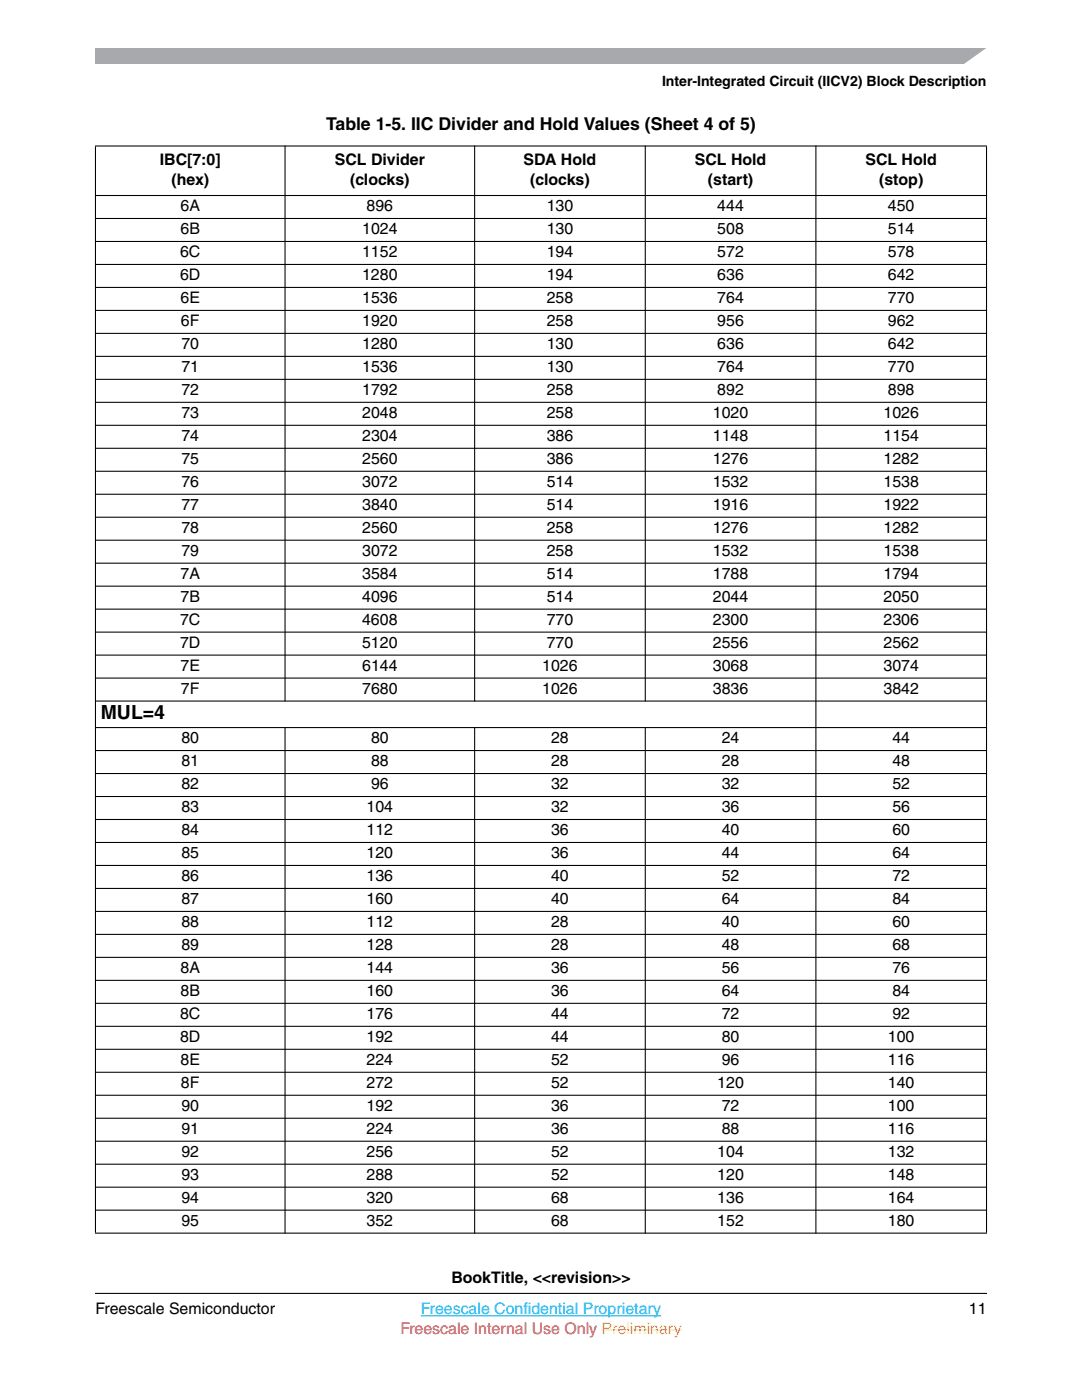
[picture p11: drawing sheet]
<svg xmlns="http://www.w3.org/2000/svg" width="216mm" height="279mm" viewBox="0 0 216 279" stroke-linecap="round" stroke-linejoin="round" font-family="sans-serif">
<defs><g id="words">
<text font-size="3.9" x="20.1" y="143.6">MUL=4</text>
<text font-size="3.5" x="65.1" y="25.8">Table 1-5. IIC Divider and Hold Values (Sheet 4 of 5)</text>
<g font-size="3.2">
<text x="31.9" y="33">IBC[7:0]</text>
<text x="66.8" y="33">SCL Divider</text>
<text x="104.5" y="33">SDA Hold</text>
<text x="138.6" y="33">SCL Hold</text>
<text x="172.7" y="33">SCL Hold</text>
<text x="34.2" y="36.9">(hex)</text>
<text x="69.9" y="36.9">(clocks)</text>
<text x="105.8" y="36.9">(clocks)</text>
<text x="141.3" y="36.9">(start)</text>
<text x="175.4" y="36.9">(stop)</text>
<text x="36" y="42.2">6A</text>
<text x="36" y="46.8">6B</text>
<text x="72.3" y="46.8">1024</text>
<text x="73.1" y="42.2">896</text>
<text x="109.1" y="46.8">130</text>
<text x="109.1" y="42.2">130</text>
<text x="143.1" y="46.8">508</text>
<text x="143.1" y="42.2">444</text>
<text x="177.2" y="46.8">514</text>
<text x="177.2" y="42.2">450</text>
<text x="35.9" y="51.4">6C</text>
<text x="72.3" y="51.4">1152</text>
<text x="109.1" y="51.4">194</text>
<text x="143.1" y="51.4">572</text>
<text x="177.2" y="51.4">578</text>
<text x="35.9" y="56">6D</text>
<text x="72.3" y="56">1280</text>
<text x="109.1" y="56">194</text>
<text x="143.1" y="56">636</text>
<text x="177.2" y="56">642</text>
<text x="36" y="60.5">6E</text>
<text x="36.1" y="65.1">6F</text>
<text x="72.3" y="65.1">1920</text>
<text x="72.3" y="60.5">1536</text>
<text x="109.1" y="65.1">258</text>
<text x="109.1" y="60.5">258</text>
<text x="143.1" y="65.1">956</text>
<text x="143.1" y="60.5">764</text>
<text x="177.2" y="65.1">962</text>
<text x="177.2" y="60.5">770</text>
<text x="36.2" y="69.7">70</text>
<text x="72.3" y="69.7">1280</text>
<text x="109.1" y="69.7">130</text>
<text x="143.1" y="69.7">636</text>
<text x="177.2" y="69.7">642</text>
<text x="36.2" y="74.3">71</text>
<text x="72.3" y="74.3">1536</text>
<text x="109.1" y="74.3">130</text>
<text x="143.1" y="74.3">764</text>
<text x="177.2" y="74.3">770</text>
<text x="36.2" y="78.9">72</text>
<text x="36.2" y="83.5">73</text>
<text x="72.3" y="78.9">1792</text>
<text x="72.3" y="83.5">2048</text>
<text x="109.1" y="78.9">258</text>
<text x="109.1" y="83.5">258</text>
<text x="142.3" y="83.5">1020</text>
<text x="143.1" y="78.9">892</text>
<text x="176.3" y="83.5">1026</text>
<text x="177.2" y="78.9">898</text>
<text x="36.2" y="88.1">74</text>
<text x="72.3" y="88.1">2304</text>
<text x="109.1" y="88.1">386</text>
<text x="142.3" y="88.1">1148</text>
<text x="176.3" y="88.1">1154</text>
<text x="36.2" y="92.6">75</text>
<text x="72.3" y="92.6">2560</text>
<text x="109.1" y="92.6">386</text>
<text x="142.3" y="92.6">1276</text>
<text x="176.3" y="92.6">1282</text>
<text x="36.2" y="97.2">76</text>
<text x="36.2" y="101.8">77</text>
<text x="72.3" y="97.2">3072</text>
<text x="72.3" y="101.8">3840</text>
<text x="109.1" y="97.2">514</text>
<text x="109.1" y="101.8">514</text>
<text x="142.3" y="97.2">1532</text>
<text x="142.3" y="101.8">1916</text>
<text x="176.3" y="97.2">1538</text>
<text x="176.3" y="101.8">1922</text>
<text x="36.2" y="106.4">78</text>
<text x="72.3" y="106.4">2560</text>
<text x="109.1" y="106.4">258</text>
<text x="142.3" y="106.4">1276</text>
<text x="176.3" y="106.4">1282</text>
<text x="36.2" y="111">79</text>
<text x="72.3" y="111">3072</text>
<text x="109.1" y="111">258</text>
<text x="142.3" y="111">1532</text>
<text x="176.3" y="111">1538</text>
<text x="36" y="115.6">7A</text>
<text x="72.3" y="115.6">3584</text>
<text x="109.1" y="115.6">514</text>
<text x="142.3" y="115.6">1788</text>
<text x="176.3" y="115.6">1794</text>
<text x="35.9" y="124.7">7C</text>
<text x="36" y="120.2">7B</text>
<text x="72.3" y="124.7">4608</text>
<text x="72.3" y="120.2">4096</text>
<text x="109.1" y="124.7">770</text>
<text x="109.1" y="120.2">514</text>
<text x="142.3" y="124.7">2300</text>
<text x="142.3" y="120.2">2044</text>
<text x="176.3" y="124.7">2306</text>
<text x="176.3" y="120.2">2050</text>
<text x="35.9" y="129.3">7D</text>
<text x="72.3" y="129.3">5120</text>
<text x="109.1" y="129.3">770</text>
<text x="142.3" y="129.3">2556</text>
<text x="176.3" y="129.3">2562</text>
<text x="36" y="133.9">7E</text>
<text x="72.3" y="133.9">6144</text>
<text x="108.2" y="133.9">1026</text>
<text x="142.3" y="133.9">3068</text>
<text x="176.3" y="133.9">3074</text>
<text x="36.1" y="138.5">7F</text>
<text x="72.3" y="138.5">7680</text>
<text x="108.2" y="138.5">1026</text>
<text x="142.3" y="138.5">3836</text>
<text x="176.3" y="138.5">3842</text>
<text x="36.2" y="148.4">80</text>
<text x="74" y="148.4">80</text>
<text x="110" y="148.4">28</text>
<text x="144" y="148.4">24</text>
<text x="178.1" y="148.4">44</text>
<text x="36.2" y="153">81</text>
<text x="74" y="153">88</text>
<text x="110" y="153">28</text>
<text x="144" y="153">28</text>
<text x="178.1" y="153">48</text>
<text x="36.2" y="157.6">82</text>
<text x="74" y="157.6">96</text>
<text x="110" y="157.6">32</text>
<text x="144" y="157.6">32</text>
<text x="178.1" y="157.6">52</text>
<text x="36.2" y="162.1">83</text>
<text x="36.2" y="166.7">84</text>
<text x="73.1" y="162.1">104</text>
<text x="73.1" y="166.7">112</text>
<text x="110" y="162.1">32</text>
<text x="110" y="166.7">36</text>
<text x="144" y="162.1">36</text>
<text x="144" y="166.7">40</text>
<text x="178.1" y="162.1">56</text>
<text x="178.1" y="166.7">60</text>
<text x="36.2" y="171.3">85</text>
<text x="73.1" y="171.3">120</text>
<text x="110" y="171.3">36</text>
<text x="144" y="171.3">44</text>
<text x="178.1" y="171.3">64</text>
<text x="36.2" y="175.9">86</text>
<text x="73.1" y="175.9">136</text>
<text x="110" y="175.9">40</text>
<text x="144" y="175.9">52</text>
<text x="178.1" y="175.9">72</text>
<text x="36.2" y="180.5">87</text>
<text x="36.2" y="185.1">88</text>
<text x="73.1" y="180.5">160</text>
<text x="73.1" y="185.1">112</text>
<text x="110" y="180.5">40</text>
<text x="110" y="185.1">28</text>
<text x="144" y="180.5">64</text>
<text x="144" y="185.1">40</text>
<text x="178.1" y="180.5">84</text>
<text x="178.1" y="185.1">60</text>
<text x="36.2" y="189.7">89</text>
<text x="73.1" y="189.7">128</text>
<text x="110" y="189.7">28</text>
<text x="144" y="189.7">48</text>
<text x="178.1" y="189.7">68</text>
<text x="36" y="194.2">8A</text>
<text x="73.1" y="194.2">144</text>
<text x="110" y="194.2">36</text>
<text x="144" y="194.2">56</text>
<text x="178.1" y="194.2">76</text>
<text x="35.9" y="203.4">8C</text>
<text x="36" y="198.8">8B</text>
<text x="73.1" y="203.4">176</text>
<text x="73.1" y="198.8">160</text>
<text x="110" y="203.4">44</text>
<text x="110" y="198.8">36</text>
<text x="144" y="203.4">72</text>
<text x="144" y="198.8">64</text>
<text x="178.1" y="203.4">92</text>
<text x="178.1" y="198.8">84</text>
<text x="35.9" y="208">8D</text>
<text x="73.1" y="208">192</text>
<text x="110" y="208">44</text>
<text x="144" y="208">80</text>
<text x="177.2" y="208">100</text>
<text x="36" y="212.6">8E</text>
<text x="73.1" y="212.6">224</text>
<text x="110" y="212.6">52</text>
<text x="144" y="212.6">96</text>
<text x="177.2" y="212.6">116</text>
<text x="36.1" y="217.2">8F</text>
<text x="36.2" y="221.8">90</text>
<text x="73.1" y="217.2">272</text>
<text x="73.1" y="221.8">192</text>
<text x="110" y="217.2">52</text>
<text x="110" y="221.8">36</text>
<text x="143.1" y="217.2">120</text>
<text x="144" y="221.8">72</text>
<text x="177.2" y="217.2">140</text>
<text x="177.2" y="221.8">100</text>
<text x="36.2" y="226.3">91</text>
<text x="73.1" y="226.3">224</text>
<text x="110" y="226.3">36</text>
<text x="144" y="226.3">88</text>
<text x="177.2" y="226.3">116</text>
<text x="36.2" y="230.9">92</text>
<text x="73.1" y="230.9">256</text>
<text x="110" y="230.9">52</text>
<text x="143.1" y="230.9">104</text>
<text x="177.2" y="230.9">132</text>
<text x="36.2" y="235.5">93</text>
<text x="73.1" y="235.5">288</text>
<text x="110" y="235.5">52</text>
<text x="143.1" y="235.5">120</text>
<text x="177.2" y="235.5">148</text>
<text x="36.2" y="240.1">94</text>
<text x="36.2" y="244.7">95</text>
<text x="73.1" y="240.1">320</text>
<text x="73.1" y="244.7">352</text>
<text x="110" y="240.1">68</text>
<text x="110" y="244.7">68</text>
<text x="143.1" y="240.1">136</text>
<text x="143.1" y="244.7">152</text>
<text x="177.2" y="240.1">164</text>
<text x="177.2" y="244.7">180</text>
<text x="90.1" y="256.1">BookTitle, &lt;&lt;revision&gt;&gt;</text>
<text x="19" y="262.3">Freescale Semiconductor</text>
<text x="193.3" y="262.3">11</text>
</g>
<g font-size="3.2" fill="#00aeef">
<text x="84" y="262.3">Freescale Confdential Proprietary</text>
<text x="104.5" y="262.3">i</text>
</g>
<text font-size="3.2" fill="#ed1c24" x="79.9" y="266.2">Freescale Internal Use Only Preliminary</text>
<text font-size="2.8" x="132.1" y="17.2">Inter-Integrated Circuit (IICV2) Block Description</text>
</g></defs>
<path d="M19 9.5h177.8v3.2h-177.8z" fill="#a7a9ac"/>
<g fill="#fff">
<path d="M192 13l5.3-3.8h1.4v3.8z"/>
<path d="M19 258.1h177.8z"/>
</g>
<path d="M19 257.2h177.8v2.3h-177.8z" fill="#fff"/>
<path d="M19 258.1h177.8" fill="none" stroke="#000" stroke-width=".21"/>
<path d="M84 262.6h47.9" fill="none" stroke="#00aeef" stroke-width=".2"/>
<path d="M120 265.4h16" fill="none" stroke="#fff200" stroke-width=".2"/>
<g fill="#000" stroke="#000" stroke-width=".21">
<path d="M19 29.1h177.9zM19 39h177.9zM19 43.6h177.9zM19 48.2h177.9zM19 52.8h177.9zM19 57.4h177.9zM19 61.9h177.9zM19 66.5h177.9zM19 71.1h177.9zM19 75.7h177.9zM19 80.3h177.9zM19 84.9h177.9z"/>
<path d="M19 89.5h177.9zM19 94.1h177.9zM19 98.6h177.9zM19 103.2h177.9zM19 107.8h177.9zM19 112.4h177.9zM19 117h177.9zM56.9 29.1v110.9zM94.7 29.1v110.9zM128.8 29.1v110.9zM19 121.6h177.9zM19 126.2h177.9z"/>
<path d="M19 130.7h177.9zM19 135.3h177.9zM19 139.9h177.9zM19 145.2h177.9zM19 149.8h177.9zM19 154.4h177.9zM19 159h177.9zM19 163.5h177.9zM19 168.1h177.9zM19 172.7h177.9zM19 177.3h177.9zM19 181.9h177.9z"/>
<path d="M19 186.5h177.9zM19 191.1h177.9zM19 195.7h177.9zM19 200.2h177.9zM19 204.8h177.9zM19 209.4h177.9zM19 214h177.9zM19 218.6h177.9zM19 223.2h177.9zM19 227.8h177.9zM19 232.3h177.9zM19 236.9h177.9z"/>
<path d="M19 29.2v216.8zM56.9 145.1v101.1zM94.7 145.1v101.1zM128.8 145.1v101.1zM162.8 29.1v217.1zM196.8 29.2v216.8zM19 241.5h177.9zM19 246.1h177.9z"/>
</g>
<use href="#words"/>
</svg>
